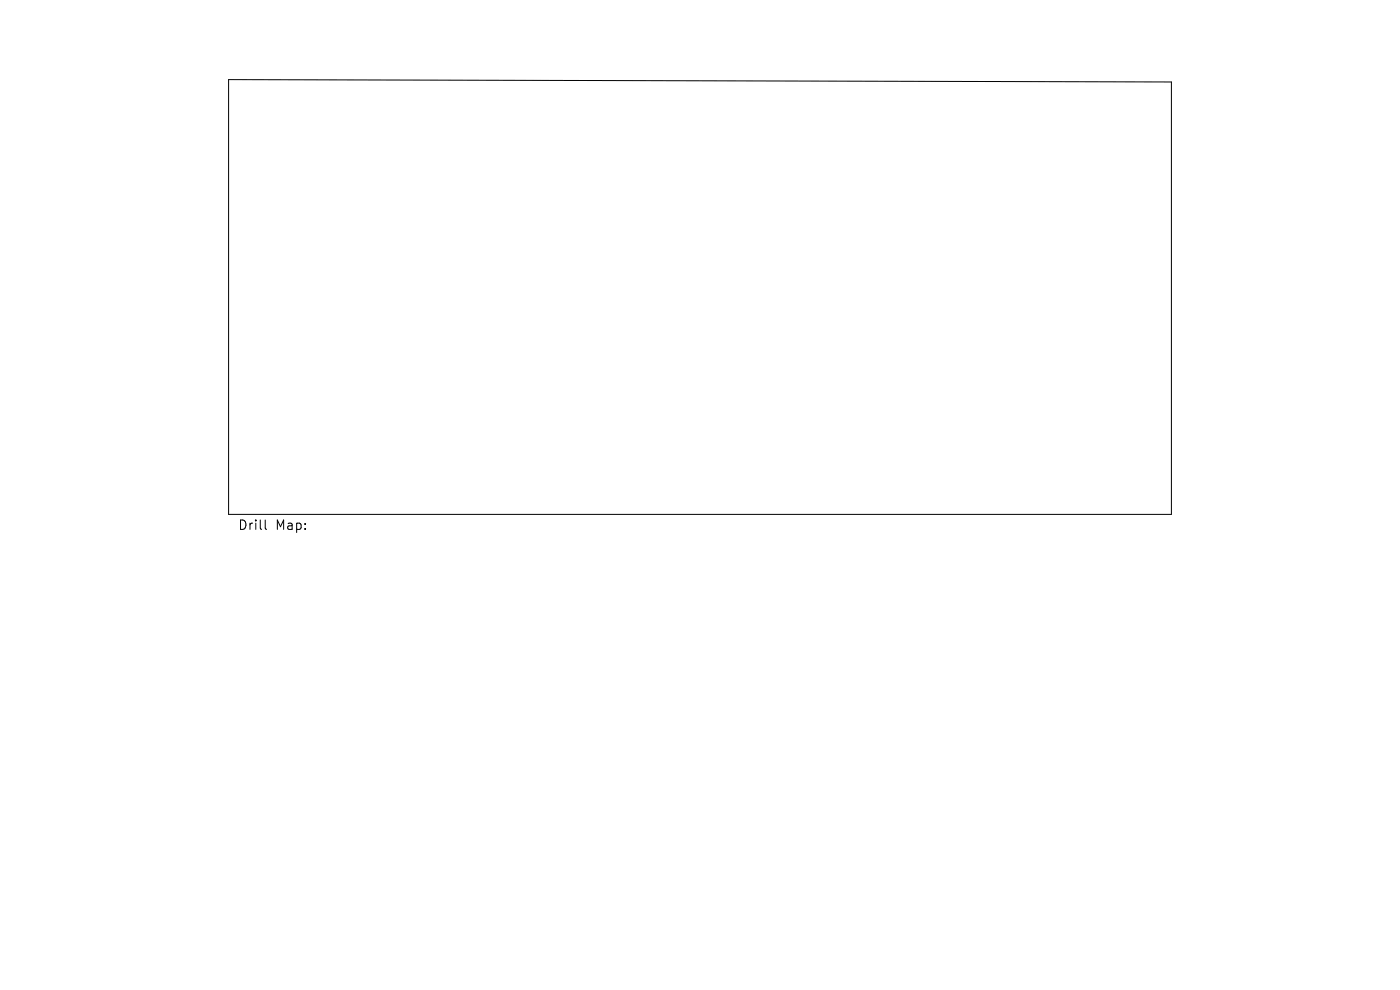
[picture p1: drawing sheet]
<svg xmlns="http://www.w3.org/2000/svg" width="297mm" height="210mm" viewBox="0 0 297 210" stroke-linecap="round" stroke-linejoin="round" font-family="sans-serif">
<defs><g id="words">
<g font-size="2.8">
<text x="50.4" y="112.7">Drill</text>
<text x="58.4" y="112.7">Map:</text>
</g>
</g></defs>
<path d="M48.5 16.9l200 .5v91.7h-200zM56.3 110.3v1.7l.3 .3" fill="none" stroke="#000" stroke-width=".21"/>
<use href="#words"/>
</svg>
